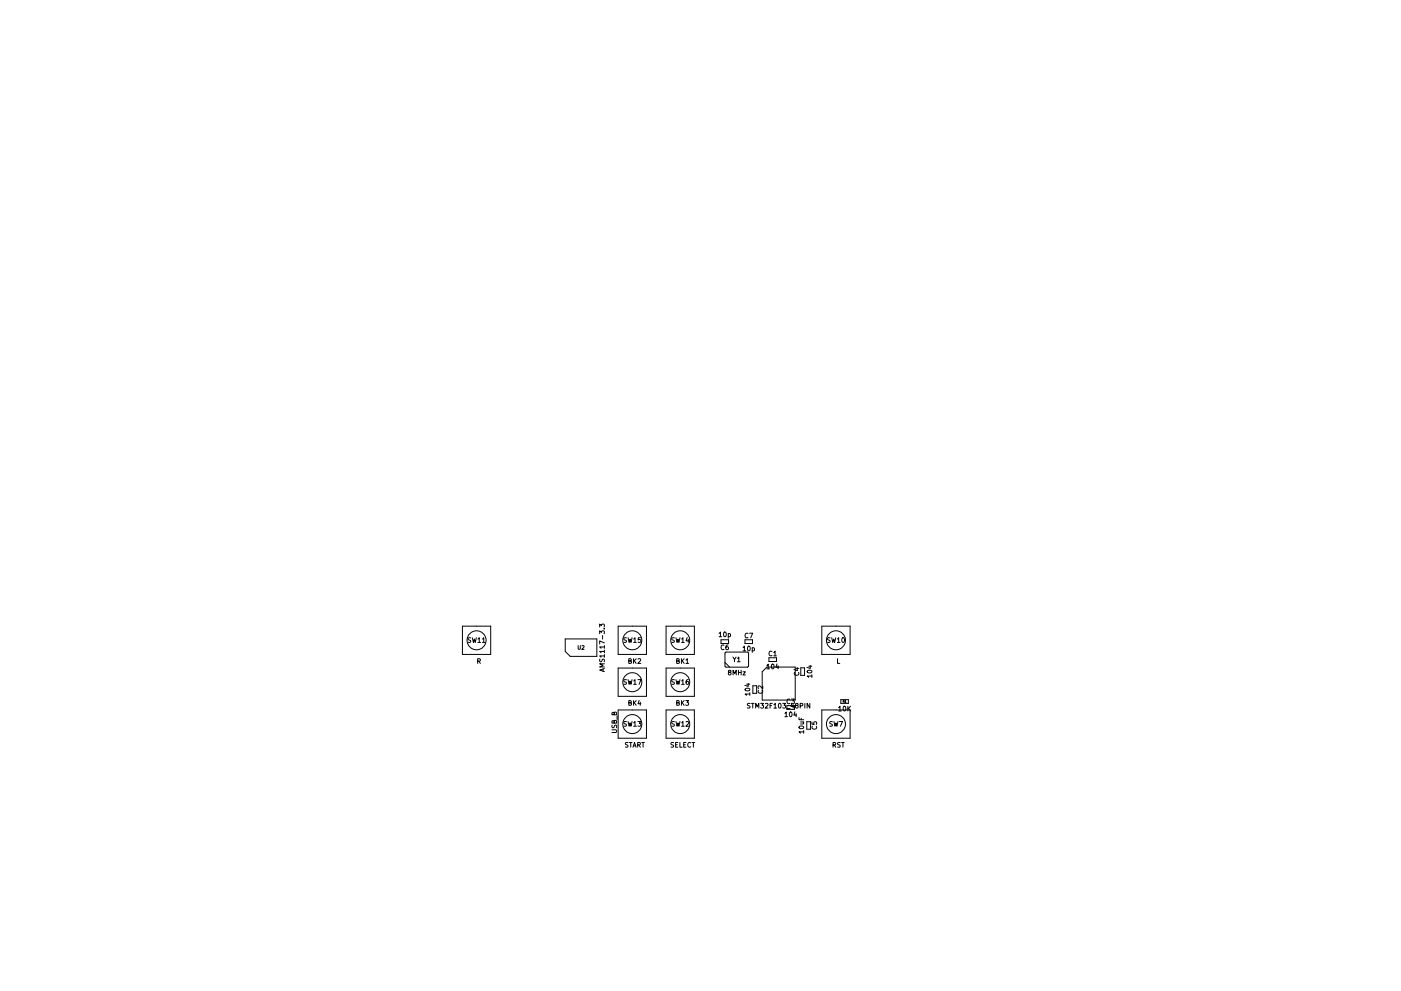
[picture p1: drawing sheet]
<svg xmlns="http://www.w3.org/2000/svg" width="297mm" height="210mm" viewBox="0 0 297 210" stroke-linecap="round" stroke-linejoin="round" font-family="sans-serif">
<g fill="none" stroke="#000" stroke-width=".21">
<path d="M98 132.8h6v6h-6zM99.8 135.3l-.5 .1a.42 .42 0 0 0 .5 .5l-.1 .4h-.5M100.1 135.3l.3 1 .2-.7 .2 .7 .2-1M101.3 135.6l.3-.3v1M101.3 136.3h.6M102.3 135.6l.3-.3v1M102.3 136.3h.5M119.8 135.6h6.7v3.7h-5.6l-1.1-1.1zM122.6 137v.6l.1 .2 .3-.2v-.6M123.4 137h.3l.1 .2-.5 .6h.5M127.1 134.5v-.7l.4 .4 .1-.3h.4v.6M127.1 133v-.6l.4 .3 .1-.2h.4v.5"/>
<path d="M127.2 139.8v.6a.42 .42 0 0 0 .6-.5h.3v.5M127.8 134.8v.8M128 133.4h.1M128.1 139.2h-1l.3 .3M128.1 138.2h-1l.3 .3M128.1 137.3h-1l.3 .3M128.1 136.4l-1-.4v.6M128.1 137v.6M128.1 137.9v.6M128.1 138.9v.6M131.1 132.8h6v6h-6zM132.8 135.3l-.5 .1a.42 .42 0 0 0 .5 .5l-.1 .4h-.4"/>
<path d="M133.2 135.3l.2 1 .2-.7 .2 .7 .2-1M134.3 139.8v1M134.3 135.6l.3-.3v1M134.3 136.3h.6M134.9 139.8l-.6 .5M135.3 139.8h.4l.1 .2-.6 .8h.6M135.8 135.3h-.5v.5l.5-.1v.5h-.5M141.2 132.8h6v6h-6zM143 135.3l-.5 .1a.42 .42 0 0 0 .4 .5v.4h-.5M143.3 135.3l.3 1 .1-.7 .2 .7 .3-1M144.5 139.8v1M144.5 135.6l.3-.3v1"/>
<path d="M144.5 136.3h.6M145.1 139.8l-.6 .5M145.7 135.3l-.2 .7h.6M145.9 135.6v.7M152.5 134.4l.2-.3v1M152.5 135.1h.5M152.9 135.7h1.6v.8h-1.6zM153.5 134.2l.1-.1a.49 .49 0 0 1 .4 .5 .49 .49 0 0 1-.4 .4l-.2-.3zM153.5 136.9a.44 .44 0 0 0-.6 .4 .44 .44 0 0 0 .6 .4M153.7 138.5l.2-.2h4.6l.2 .2v2.8l-.2 .2h-4.6l-.2-.2zM154.4 136.8l-.5 .3v.6l.2 .1 .3-.1v-.4l-.3-.1-.2 .2M154.4 134.5l.3-.1 .2 .2-.1 .4h-.4"/>
<path d="M154.4 134.4v1M155.4 139.4l.3 .5 .4-.5M155.7 139.9v.5M156.4 139.7l.2-.3v1M157.5 137.4l.3-.3v1M157.5 138.1h.6M157.9 135.7h1.7v.8h-1.7zM158.6 137.2l.1-.1a.49 .49 0 0 1 .4 .5 .49 .49 0 0 1-.5 .4l-.1-.3zM158.6 134.4a.44 .44 0 0 0-.6 .4 .44 .44 0 0 0 .6 .4M158.9 134.3h.7l-.4 1M159.5 137.5l.3-.1 .2 .2-.1 .4h-.4M159.5 137.4v1"/>
<path d="M163 139.5h1.6v.8h-1.6zM163.7 138.2a.44 .44 0 0 0-.7 .5 .44 .44 0 0 0 .7 .4M164 138.4l.3-.2v1M164 139.2h.6M174.2 132.8h6v6h-6zM176 135.3l-.5 .1a.42 .42 0 0 0 .5 .5l-.1 .4h-.5M176.3 135.3l.3 1 .2-.7 .2 .7 .2-1M177.5 135.6l.3-.3v1M177.5 136.3h.6M177.6 139.8v1h.4M178.6 135.4l.1-.1a.49 .49 0 0 1 .4 .5 .49 .49 0 0 1-.5 .5l-.1-.4zM101.3 140.3l.5-.1v-.4h-.5v1"/>
<path d="M101.5 140.3l.3 .5M127.9 141.9v.5M128.1 141.8l-1 .4 1 .3M128.1 140.8h-1l.8 .4-.8 .3h1M129.7 154.8h.9l.1 .2-.1 .4h-.9M129.8 153.8v.6a.42 .42 0 0 0 .6-.5h.3v.5M130.2 153.1l.2-.3 .3 .2v.4h-1l.1-.5 .4 .1v.4M130.2 151.3l.2-.2 .3 .2v.3h-1l.1-.4h.4v.4M130.8 151.9v.7M131.1 150.6h6v6h-6zM131.1 141.7h6v6h-6zM132.8 153.1l-.5 .1a.42 .42 0 0 0 .5 .5l-.1 .3h-.4"/>
<path d="M132.8 144.2l-.5 .1a.42 .42 0 0 0 .5 .5l-.1 .3h-.4M133.2 157.6h-.6a.42 .42 0 0 0 .5 .5v.4h-.5M133.2 153.1l.2 1 .2-.7 .2 .7 .2-1M133.2 144.2l.2 1 .2-.7 .2 .7 .2-1M133.3 140.2h.5v-.4h-.5v1h.4l.2-.4-.2-.2M133.3 149.1h.5v-.4l-.5-.1v1h.4l.2-.3-.2-.2M133.4 157.5h.6M133.7 157.5v1M134.2 158.5l.3-1 .4 1M134.3 158.2h.5M134.3 148.6v1M134.3 153.4l.3-.3v1"/>
<path d="M134.3 144.5l.3-.3v1M134.3 145.2h.6M134.3 154.1h.6M134.5 140.2l.4 .6M134.5 149.1l.4 .5M134.9 148.6l-.6 .6M135.2 158.1l.5-.1v-.4l-.5-.1v1M135.3 153.1h.6l-.4 .4 .3 .1v.4h-.5M135.3 144.2h.6l-.4 1M135.4 158.1l.4 .4M135.5 148.6l-.2 .7h.6M135.8 149v.6"/>
<path d="M136.1 157.5h.5M136.3 157.5v1M141.2 150.6h6v6h-6zM141.2 141.7h6v6h-6zM142.8 157.6h-.5a.42 .42 0 0 0 .5 .5l-.1 .4h-.5M143 153.1l-.5 .1a.42 .42 0 0 0 .4 .5v.3h-.5M143 144.2l-.5 .1a.42 .42 0 0 0 .4 .5v.3h-.5M143.2 158h.4M143.3 153.1l.3 1 .1-.7 .2 .7 .3-1M143.3 144.2l.3 1 .1-.7 .2 .7 .3-1M143.5 140.2h.4l.1-.4h-.5v1h.4l.2-.4-.3-.2M143.5 149.1h.4l.1-.4-.5-.1v1h.4l.2-.3-.3-.2"/>
<path d="M143.7 157.5h-.5v1h.5M144.1 157.5v1h.5M144.5 148.6v1M144.5 153.4l.3-.3v1M144.5 144.5l.3-.3v1M144.5 145.2h.6M144.5 154.1h.6M144.6 140.2l.5 .6M144.6 149.1l.5 .5M145 158h.3M145.1 148.6l-.6 .6M145.4 148.6h.6l-.3 .4 .3 .1v.4h-.6"/>
<path d="M145.4 157.5h-.4v1h.4M145.4 140l.3-.2v1M145.4 140.8h.6M145.5 153.2l.3-.1 .2 .3-.6 .7h.6M145.9 144.2l-.4 .2v.6l.1 .2 .4-.1-.1-.5h-.3l-.1 .2M146.4 157.6a.44 .44 0 0 0-.6 .4 .44 .44 0 0 0 .6 .4M146.7 157.5h.6M147 157.5v1M153.7 140.5l1 1M154.6 142.6l-.1-.3 .4-.1v.3l-.5 .3 .2 .4 .4-.2-.2-.4M155.4 143.2v-1l.4 .7 .3-.7v1M156.4 140.4h.5"/>
<path d="M156.6 142.2v1M156.6 142.7h.5M157.1 142.2v1M157.5 142.5h.5l-.5 .7h.5M158.1 146.1a.48 .48 0 0 1 .5-.1 .48 .48 0 0 1 .3 .4 .49 .49 0 0 1-.5 .3 .49 .49 0 0 1-.4-.5zM158.3 145.2h.7M158.6 145v.6l-.7-.2M159 147.3h-1l.3 .2M159 147v.5M159 149.3h-.5a.42 .42 0 0 0 .5 .5l-.1 .4h-.4M159.3 149.2h.6M159.6 149.2v1"/>
<path d="M159.6 145.5h.8v1.6h-.8zM160.2 150.2v-1l.4 .7 .3-.7v1M160.8 146.5a.44 .44 0 0 0 .4 .6 .44 .44 0 0 0 .4-.6M161.3 149.2h.6l-.3 .4 .2 .1v.4h-.5M161.7 145.5v.6l-.7-.6-.3 .2 .1 .4M162.3 149.3l.3-.1 .2 .3-.6 .7h.6M162.6 141.2l.3-.3v1M162.6 141.9h.6M162.6 141.5h6v7h-7v-6zM163.3 149.7h.3M163.6 141l.2-.1a.49 .49 0 0 1 .3 .5 .49 .49 0 0 1-.4 .5l-.2-.4zM163.7 149.2h-.4v1"/>
<path d="M164.1 149.5l.3-.3v1M164.1 150.2h.5M164.7 140.9l-.2 .7h.6M165 141.2v.7M165.2 149.3l.1-.1a.49 .49 0 0 1 .3 .5 .49 .49 0 0 1-.4 .5l-.2-.4zM165.9 149.2h.7l-.4 .4 .3 .1v.4h-.6M166.4 151.3l.3-.2v1M166.4 152.1h.6M166.7 150.3h.8M166.8 149.7h1.6v.8h-1.6zM167.4 151.2l.2-.1a.49 .49 0 0 1 .3 .5 .49 .49 0 0 1-.4 .4l-.1-.3zM167.5 148.4a.44 .44 0 0 0-.7 .4 .44 .44 0 0 0 .7 .4"/>
<path d="M167.8 148.3h.6l-.3 .4 .3 .1v.4h-.6M167.9 149.2l-.2 .7h.6M168.2 149.6v.6M168.5 142.7a.44 .44 0 0 0 .4 .6 .44 .44 0 0 0 .4-.6M168.5 151l-.2 .7h.6M168.7 141.8h.7M168.8 151.4v.7M168.8 149.7l-.1-.4h.4l.1 .3-.6 .2 .2 .4 .4-.2-.2-.3M169 141.7v.6l-.7-.3M169.4 152.2v.5h1M169.5 154.1a.48 .48 0 0 1 .6-.1 .48 .48 0 0 1 .3 .5 .49 .49 0 0 1-.6 .2 .49 .49 0 0 1-.3-.5zM169.6 149.8l.5-.1 .1-.4-.6-.1v1"/>
<path d="M169.7 153.2h.7M169.8 141.7h.8v1.6h-.8zM169.9 152.4v.3M170.3 153.2l.1 .4h-.7M170.4 155.3h-1l.3 .3M170.4 155v.6M170.6 149.2v1M171 153.1h.9v1.6h-.9zM171.2 142.3a.48 .48 0 0 1 .6-.2 .48 .48 0 0 1 .3 .5 .49 .49 0 0 1-.6 .2 .49 .49 0 0 1-.3-.5zM171.5 141.3h.6M171.7 149.2v1l-.6-1v1M171.8 141.2v.6l-.7-.2"/>
<path d="M172.1 143.4h-1l.3 .3M172.1 143.2v.5M172.2 153.2v.5h.4v-.5h.5v.5M172.2 154.1a.44 .44 0 0 0 .5 .6 .44 .44 0 0 0 .4-.6M174.2 150.6h6v6h-6zM176.5 153.1l-.5 .1a.42 .42 0 0 0 .4 .5v.3h-.5M176.6 158.1l.5-.1v-.4l-.5-.1v1M176.8 153.1l.2 1 .2-.7 .2 .7 .3-1M176.9 158.1l.3 .4M177.8 150.1l.3-.3v1M177.8 150.8h.6M178 153.1h.6l-.4 1"/>
<path d="M178.1 157.6h-.5a.42 .42 0 0 0 .5 .5l-.1 .4h-.4M178.3 148.4h1.6v.8h-1.6zM178.4 157.5h.6M178.7 157.5v1M178.8 148.8l.2-.1-.2-.1v.4M178.9 149.9l.1-.1a.49 .49 0 0 1 .4 .6 .49 .49 0 0 1-.5 .4l-.1-.3zM178.9 148.8l.1 .2M179.2 148.7l.1-.1v.4M179.2 149h.2M179.8 149.8v1M179.9 150.3l.4 .5M180.3 149.8l-.5 .6"/>
<circle cx="101" cy="135.8" r="2.02"/>
<circle cx="134.1" cy="135.8" r="2.02"/>
<circle cx="144.2" cy="135.8" r="2.02"/>
<circle cx="177.2" cy="135.8" r="2.02"/>
<circle cx="134.1" cy="144.7" r="2.02"/>
<circle cx="134.1" cy="153.6" r="2.02"/>
<circle cx="144.2" cy="153.6" r="2.02"/>
<circle cx="144.2" cy="144.7" r="2.02"/>
<circle cx="177.2" cy="153.6" r="2.02"/>
</g>
</svg>
